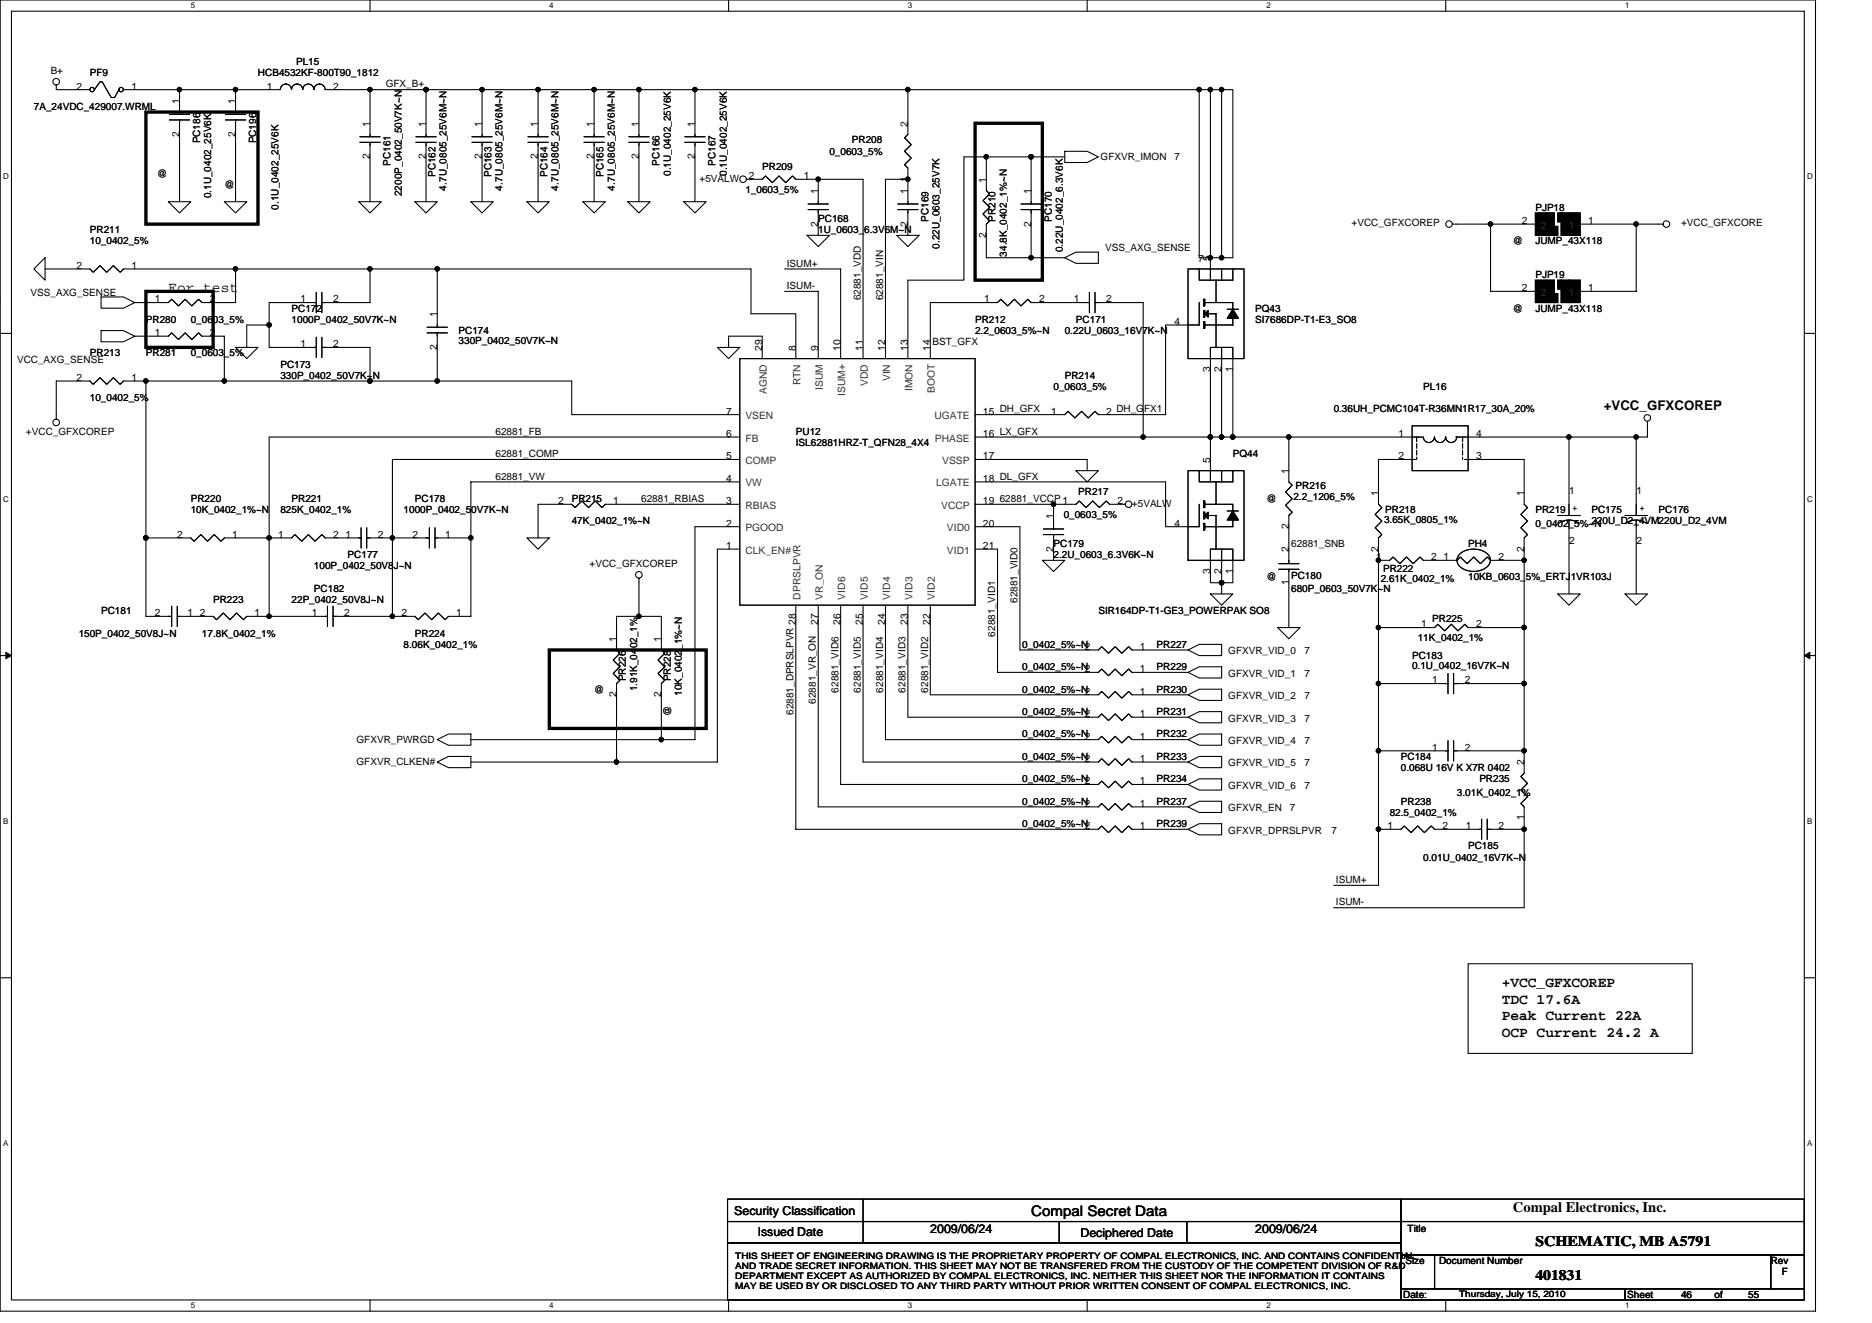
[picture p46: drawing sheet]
<svg xmlns="http://www.w3.org/2000/svg" width="297mm" height="210mm" viewBox="0 0 297 210" stroke-linecap="round" stroke-linejoin="round" font-family="sans-serif">
<defs><g id="words">
<g font-size="2.3">
<text x="26.7" y="46.3">For test</text>
<text x="238.3" y="156.6">+VCC_GFXCOREP</text>
<text x="238.3" y="159.2">TDC 17.6A</text>
<text x="238.3" y="161.9">Peak Current 22A</text>
<text x="238.3" y="164.5">OCP Current 24.2 A</text>
<text x="163.6" y="192.8">Compal Secret Data</text>
<text x="240.1" y="192.3">Compal Electronics, Inc.</text>
<text x="243.6" y="197.7">SCHEMATIC, MB A5791</text>
<text x="243.6" y="203">401831</text>
</g>
<text font-size="2.1" x="254.5" y="65.1">+VCC_GFXCOREP</text>
<g font-size="1.9">
<text x="116.5" y="192.7">Security Classification</text>
<text x="120.2" y="196.1">Issued Date</text>
<text x="147.6" y="195.6">2009/06/24</text>
<text x="171.4" y="196.3">Deciphered Date</text>
<text x="199.2" y="195.6">2009/06/24</text>
</g>
<g font-size="1.6">
<text x="8" y="11.7">B+</text>
<text x="47" y="10.3">PL15</text>
<text x="5.4" y="17.4">7A_24VDC_429007.WRML</text>
<text x="12.1" y="14.2">2</text>
<text x="14.3" y="12.1">PF9</text>
<text x="20.8" y="14.2">1</text>
<text x="28.5" y="16.5" transform="rotate(-90 28.5 16.5)">1</text>
<text x="37.4" y="16.5" transform="rotate(-90 37.4 16.5)">1</text>
<text x="40.9" y="12.1">HCB4532KF-800T90_1812</text>
<text x="42.4" y="14.2">1</text>
<text x="52.8" y="14.2">2</text>
<text x="61.2" y="13.9">GFX_B+</text>
<text x="28.5" y="21.7" transform="rotate(-90 28.5 21.7)">2</text>
<text x="31.7" y="22.8" transform="rotate(-90 31.7 22.8)">PC186</text>
<text x="37.4" y="21.7" transform="rotate(-90 37.4 21.7)">2</text>
<text x="40.6" y="22.8" transform="rotate(-90 40.6 22.8)">PC196</text>
<text x="58.7" y="20.1" transform="rotate(-90 58.7 20.1)">1</text>
<text x="67.6" y="20.1" transform="rotate(-90 67.6 20.1)">1</text>
<text x="76.5" y="20.1" transform="rotate(-90 76.5 20.1)">1</text>
<text x="85.4" y="20.1" transform="rotate(-90 85.4 20.1)">1</text>
<text x="94.3" y="20.1" transform="rotate(-90 94.3 20.1)">1</text>
<text x="101.4" y="20.1" transform="rotate(-90 101.4 20.1)">1</text>
<text x="110.3" y="20.1" transform="rotate(-90 110.3 20.1)">1</text>
<text x="135.2" y="22.8">PR208</text>
<text x="144" y="20.1" transform="rotate(-90 144 20.1)">2</text>
<text x="24.9" y="28.1">@</text>
<text x="35.6" y="29.9">@</text>
<text x="58.7" y="25.3" transform="rotate(-90 58.7 25.3)">2</text>
<text x="62" y="26.3" transform="rotate(-90 62 26.3)">PC161</text>
<text x="67.6" y="25.3" transform="rotate(-90 67.6 25.3)">2</text>
<text x="69.1" y="28.1" transform="rotate(-90 69.1 28.1)">PC162</text>
<text x="76.5" y="25.3" transform="rotate(-90 76.5 25.3)">2</text>
<text x="78" y="28.1" transform="rotate(-90 78 28.1)">PC163</text>
<text x="85.4" y="25.3" transform="rotate(-90 85.4 25.3)">2</text>
<text x="86.9" y="28.1" transform="rotate(-90 86.9 28.1)">PC164</text>
<text x="94.3" y="25.3" transform="rotate(-90 94.3 25.3)">2</text>
<text x="95.8" y="28.1" transform="rotate(-90 95.8 28.1)">PC165</text>
<text x="101.4" y="25.3" transform="rotate(-90 101.4 25.3)">2</text>
<text x="104.6" y="26.3" transform="rotate(-90 104.6 26.3)">PC166</text>
<text x="106.4" y="27.9" transform="rotate(-90 106.4 27.9)">0.1U_0402_25V6K</text>
<text x="110.3" y="25.3" transform="rotate(-90 110.3 25.3)">2</text>
<text x="111" y="28.8">+5VALW</text>
<text x="113.5" y="26.3" transform="rotate(-90 113.5 26.3)">PC167</text>
<text x="115.3" y="27.9" transform="rotate(-90 115.3 27.9)">0.1U_0402_25V6K</text>
<text x="118.8" y="28.4">2</text>
<text x="120.9" y="27">PR209</text>
<text x="127.5" y="28.4">1</text>
<text x="131.6" y="24.5">0_0603_5%</text>
<text x="144" y="28.8" transform="rotate(-90 144 28.8)">1</text>
<text x="156.5" y="29" transform="rotate(-90 156.5 29)">1</text>
<text x="174.6" y="25.4">GFXVR_IMON</text>
<text x="186.4" y="25.4">7</text>
<text x="33.5" y="31.5" transform="rotate(-90 33.5 31.5)">0.1U_0402_25V6K</text>
<text x="44.2" y="33.3" transform="rotate(-90 44.2 33.3)">0.1U_0402_25V6K</text>
<text x="63.8" y="31.1" transform="rotate(-90 63.8 31.1)">2200P_0402_50V7K~N</text>
<text x="70.9" y="30.2" transform="rotate(-90 70.9 30.2)">4.7U_0805_25V6M~N</text>
<text x="79.8" y="30.2" transform="rotate(-90 79.8 30.2)">4.7U_0805_25V6M~N</text>
<text x="88.6" y="30.2" transform="rotate(-90 88.6 30.2)">4.7U_0805_25V6M~N</text>
<text x="97.5" y="30.2" transform="rotate(-90 97.5 30.2)">4.7U_0805_25V6M~N</text>
<text x="118.3" y="30.6">1_0603_5%</text>
<text x="129.8" y="35.9" transform="rotate(-90 129.8 35.9)">2</text>
<text x="129.8" y="30.8" transform="rotate(-90 129.8 30.8)">1</text>
<text x="129.8" y="35.2">PC168</text>
<text x="144" y="35.9" transform="rotate(-90 144 35.9)">2</text>
<text x="144" y="30.8" transform="rotate(-90 144 30.8)">1</text>
<text x="147.3" y="35.2" transform="rotate(-90 147.3 35.2)">PC169</text>
<text x="158" y="35.2" transform="rotate(-90 158 35.2)">PR210</text>
<text x="163.6" y="35.9" transform="rotate(-90 163.6 35.9)">2</text>
<text x="163.6" y="30.8" transform="rotate(-90 163.6 30.8)">1</text>
<text x="166.9" y="35.2" transform="rotate(-90 166.9 35.2)">PC170</text>
<text x="214.5" y="35.9">+VCC_GFXCOREP</text>
<text x="241.5" y="35.5">2</text>
<text x="243.6" y="33.4">PJP18</text>
<text x="252" y="35.5">1</text>
<text x="266.7" y="35.9">+VCC_GFXCORE</text>
<text x="14.3" y="37">PR211</text>
<text x="14.3" y="38.8">10_0402_5%</text>
<text x="129.8" y="37">1U_0603_6.3V6M~N</text>
<text x="149.1" y="39.5" transform="rotate(-90 149.1 39.5)">0.22U_0603_25V7K</text>
<text x="156.5" y="37.7" transform="rotate(-90 156.5 37.7)">2</text>
<text x="159.8" y="40.7" transform="rotate(-90 159.8 40.7)">34.8K_0402_1%~N</text>
<text x="168.7" y="40" transform="rotate(-90 168.7 40)">0.22U_0402_6.3V6K</text>
<text x="175.3" y="39.8">VSS_AXG_SENSE</text>
<text x="190.1" y="41.6">7</text>
<text x="192" y="41.4" transform="rotate(-90 192 41.4)">5</text>
<text x="240.1" y="38.8">@</text>
<text x="243.6" y="38.8">JUMP_43X118</text>
<text x="4.8" y="46.9">VSS_AXG_SENSE</text>
<text x="12.1" y="42.7">2</text>
<text x="20.8" y="42.7">1</text>
<text x="24.6" y="48">1</text>
<text x="33.3" y="48">2</text>
<text x="47.7" y="48">1</text>
<text x="52.8" y="48">2</text>
<text x="124.9" y="45.9">ISUM-</text>
<text x="124.9" y="42.3">ISUM+</text>
<text x="136.6" y="47.6" transform="rotate(-90 136.6 47.6)">62881_VDD</text>
<text x="140.1" y="47.6" transform="rotate(-90 140.1 47.6)">62881_VIN</text>
<text x="156.1" y="48">1</text>
<text x="164.9" y="48">2</text>
<text x="170.4" y="48">1</text>
<text x="175.5" y="48">2</text>
<text x="241.5" y="46.2">2</text>
<text x="243.6" y="44.1">PJP19</text>
<text x="252" y="46.2">1</text>
<text x="-.7" y="48.7">7</text>
<text x="23.2" y="51.2">PR280</text>
<text x="24.6" y="53.3">1</text>
<text x="30.3" y="51.2">0_0603_5%</text>
<text x="33.3" y="53.3">2</text>
<text x="46.3" y="49.4">PC172</text>
<text x="46.3" y="51.2">1000P_0402_50V7K~N</text>
<text x="69.4" y="50.3" transform="rotate(-90 69.4 50.3)">1</text>
<text x="72.8" y="53">PC174</text>
<text x="154.7" y="51.2">PR212</text>
<text x="154.7" y="53">2.2_0603_5%~N</text>
<text x="168.9" y="53">0.22U_0603_16V7K~N</text>
<text x="170.7" y="51.2">PC171</text>
<text x="186.4" y="51.5">4</text>
<text x="199.2" y="49.4">PQ43</text>
<text x="199.2" y="51.2">SI7686DP-T1-E3_SO8</text>
<text x="240.1" y="49.4">@</text>
<text x="243.6" y="49.4">JUMP_43X118</text>
<text x="2.7" y="57.6">VCC_AXG_SENSE</text>
<text x="14.3" y="56.5">PR213</text>
<text x="23.2" y="56.5">PR281</text>
<text x="30.3" y="56.5">0_0603_5%</text>
<text x="44.5" y="58.3">PC173</text>
<text x="47.7" y="55.1">1</text>
<text x="52.8" y="55.1">2</text>
<text x="69.4" y="55.5" transform="rotate(-90 69.4 55.5)">2</text>
<text x="72.8" y="54.6">330P_0402_50V7K~N</text>
<text x="120.9" y="55.6" transform="rotate(-90 120.9 55.6)">29</text>
<text x="126.3" y="55.6" transform="rotate(-90 126.3 55.6)">8</text>
<text x="129.8" y="55.6" transform="rotate(-90 129.8 55.6)">9</text>
<text x="133.4" y="55.6" transform="rotate(-90 133.4 55.6)">10</text>
<text x="136.9" y="55.6" transform="rotate(-90 136.9 55.6)">11</text>
<text x="140.5" y="55.6" transform="rotate(-90 140.5 55.6)">12</text>
<text x="144" y="55.6" transform="rotate(-90 144 55.6)">13</text>
<text x="147.6" y="55.6" transform="rotate(-90 147.6 55.6)">14</text>
<text x="148" y="54.8">BST_GFX</text>
<text x="192" y="59.1" transform="rotate(-90 192 59.1)">3</text>
<text x="193.8" y="59.1" transform="rotate(-90 193.8 59.1)">2</text>
<text x="195.6" y="59.1" transform="rotate(-90 195.6 59.1)">1</text>
<text x="12.1" y="60.4">2</text>
<text x="14.3" y="63.6">10_0402_5%</text>
<text x="20.8" y="60.4">1</text>
<text x="44.5" y="60.1">330P_0402_50V7K~N</text>
<text x="115.2" y="65.8">7</text>
<text x="156" y="65.8">15 DH_GFX</text>
<text x="166.8" y="65.8">1</text>
<text x="167.2" y="61.9">0_0603_5%</text>
<text x="168.9" y="60.1">PR214</text>
<text x="175.5" y="65.8">2 DH_GFX1</text>
<text x="211.6" y="65.4">0.36UH_PCMC104T-R36MN1R17_30A_20%</text>
<text x="225.8" y="61.9">PL16</text>
<text x="4.1" y="69">+VCC_GFXCOREP</text>
<text x="78.6" y="69">62881_FB</text>
<text x="115.2" y="69.3">6</text>
<text x="126.3" y="69">PU12</text>
<text x="126.3" y="70.8">ISL62881HRZ-T_QFN28_4X4</text>
<text x="156" y="69.3">16 LX_GFX</text>
<text x="221.9" y="69.3">1</text>
<text x="234.2" y="69.3">4</text>
<text x="78.6" y="76.1">62881_VW</text>
<text x="78.6" y="72.5">62881_COMP</text>
<text x="115.2" y="76.4">4</text>
<text x="115.2" y="72.9">5</text>
<text x="156" y="76.4">18 DL_GFX</text>
<text x="156" y="72.9">17</text>
<text x="192" y="73.4" transform="rotate(-90 192 73.4)">5</text>
<text x="195.6" y="72.5">PQ44</text>
<text x="204.5" y="75.2" transform="rotate(-90 204.5 75.2)">1</text>
<text x="205.6" y="77.5">PR216</text>
<text x="221.9" y="72.9">2</text>
<text x="234.2" y="72.9">3</text>
<text x="30.3" y="79.7">PR220</text>
<text x="30.3" y="81.4">10K_0402_1%~N</text>
<text x="44.5" y="81.4">825K_0402_1%</text>
<text x="46.3" y="79.7">PR221</text>
<text x="64" y="81.4">1000P_0402_50V7K~N</text>
<text x="65.8" y="79.7">PC178</text>
<text x="88.6" y="80">2</text>
<text x="90.7" y="79.7">PR215</text>
<text x="90.7" y="83.2">47K_0402_1%~N</text>
<text x="97.3" y="80">1</text>
<text x="101.7" y="79.7">62881_RBIAS</text>
<text x="115.2" y="83.5">2</text>
<text x="115.2" y="80">3</text>
<text x="156" y="83.5">20</text>
<text x="156" y="80">19</text>
<text x="158.6" y="79.7">62881_VCCP 1</text>
<text x="167.1" y="82.3" transform="rotate(-90 167.1 82.3)">1</text>
<text x="168.8" y="82.1">0_0603_5%</text>
<text x="171.1" y="78.6">PR217</text>
<text x="177.3" y="80">2</text>
<text x="179.6" y="80.4">+5VALW</text>
<text x="186.4" y="83.5">4</text>
<text x="201" y="79.7">@</text>
<text x="204.5" y="83.9" transform="rotate(-90 204.5 83.9)">2</text>
<text x="205.2" y="79.3">2.2_1206_5%</text>
<text x="218.7" y="78.8" transform="rotate(-90 218.7 78.8)">1</text>
<text x="219.6" y="83">3.65K_0805_1%</text>
<text x="219.8" y="81.4">PR218</text>
<text x="241.8" y="78.8" transform="rotate(-90 241.8 78.8)">1</text>
<text x="243.6" y="81.4">PR219 +</text>
<text x="243.6" y="83.6">0_0402_5%~N</text>
<text x="249" y="78.4">1</text>
<text x="252.5" y="81.4">PC175</text>
<text x="252.5" y="83.2">220U_D2_4VM220U_D2_4VM</text>
<text x="259.6" y="78.4">1</text>
<text x="260.2" y="81.1">+</text>
<text x="263.2" y="81.4">PC176</text>
<text x="28.1" y="85.3">2</text>
<text x="36.8" y="85.3">1</text>
<text x="44.1" y="85.3">1</text>
<text x="52.8" y="85.3">2</text>
<text x="54.8" y="85.3">1</text>
<text x="55.2" y="88.5">PC177</text>
<text x="60" y="85.3">2</text>
<text x="65.5" y="85.3">2</text>
<text x="70.6" y="85.3">1</text>
<text x="93.6" y="90">+VCC_GFXCOREP</text>
<text x="115.2" y="87.1">1</text>
<text x="156" y="87.1">21</text>
<text x="167.1" y="87.5" transform="rotate(-90 167.1 87.5)">2</text>
<text x="167.2" y="86.8">PC179</text>
<text x="167.2" y="88.5">2.2U_0603_6.3V6K~N</text>
<text x="204.5" y="87.7" transform="rotate(-90 204.5 87.7)">2</text>
<text x="204.9" y="86.8">62881_SNB</text>
<text x="218.4" y="88.9">1</text>
<text x="218.7" y="87.5" transform="rotate(-90 218.7 87.5)">2</text>
<text x="227.1" y="88.9">2</text>
<text x="229" y="88.9">1</text>
<text x="233" y="86.8">PH4</text>
<text x="237.8" y="88.9">2</text>
<text x="241.8" y="87.5" transform="rotate(-90 241.8 87.5)">2</text>
<text x="249" y="86.3">2</text>
<text x="259.6" y="86.3">2</text>
<text x="33.8" y="95.7">PR223</text>
<text x="46.3" y="95.7">22P_0402_50V8J~N</text>
<text x="49.8" y="90.3">100P_0402_50V8J~N</text>
<text x="49.8" y="93.9">PC182</text>
<text x="161.5" y="95.7" transform="rotate(-90 161.5 95.7)">62881_VID0</text>
<text x="192" y="91.1" transform="rotate(-90 192 91.1)">3</text>
<text x="193.8" y="91.1" transform="rotate(-90 193.8 91.1)">2</text>
<text x="195.6" y="91.1" transform="rotate(-90 195.6 91.1)">1</text>
<text x="201" y="92.1">@</text>
<text x="204.5" y="92.8" transform="rotate(-90 204.5 92.8)">1</text>
<text x="204.9" y="91.9">PC180</text>
<text x="204.9" y="93.9">680P_0603_50V7K~N</text>
<text x="219.1" y="92.3">2.61K_0402_1%</text>
<text x="219.5" y="90.7">PR222</text>
<text x="233" y="92.1">10KB_0603_5%_ERTJ1VR103J</text>
<text x="12.5" y="101">150P_0402_50V8J~N</text>
<text x="16" y="97.4">PC181</text>
<text x="24.6" y="97.8">2</text>
<text x="29.7" y="97.8">1</text>
<text x="31.7" y="97.8">2</text>
<text x="32" y="101">17.8K_0402_1%</text>
<text x="40.4" y="97.8">1</text>
<text x="49.5" y="97.8">1</text>
<text x="54.6" y="97.8">2</text>
<text x="63.7" y="97.8">2</text>
<text x="65.8" y="101">PR224</text>
<text x="72.4" y="97.8">1</text>
<text x="97.8" y="101.9" transform="rotate(-90 97.8 101.9)">1</text>
<text x="104.9" y="101.9" transform="rotate(-90 104.9 101.9)">1</text>
<text x="129.8" y="99.1" transform="rotate(-90 129.8 99.1)">27</text>
<text x="133.4" y="99.1" transform="rotate(-90 133.4 99.1)">26</text>
<text x="136.9" y="99.1" transform="rotate(-90 136.9 99.1)">25</text>
<text x="140.5" y="99.1" transform="rotate(-90 140.5 99.1)">24</text>
<text x="144" y="99.1" transform="rotate(-90 144 99.1)">23</text>
<text x="147.6" y="99.1" transform="rotate(-90 147.6 99.1)">22</text>
<text x="157.9" y="101" transform="rotate(-90 157.9 101)">62881_VID1</text>
<text x="174.3" y="97.4">SIR164DP-T1-GE3_POWERPAK SO8</text>
<text x="225" y="101.7">11K_0402_1%</text>
<text x="225.5" y="99.5">1</text>
<text x="227.3" y="98.7">PR225</text>
<text x="234.2" y="99.5">2</text>
<text x="64" y="102.8">8.06K_0402_1%</text>
<text x="162.2" y="106.3">0_0402_5%~N2</text>
<text x="162.2" y="102.8">0_0402_5%~N2</text>
<text x="180.9" y="106.7">1</text>
<text x="180.9" y="103.1">1</text>
<text x="183.5" y="106.3">PR229</text>
<text x="183.5" y="102.8">PR227</text>
<text x="194.9" y="103.8">GFXVR_VID_0</text>
<text x="194.9" y="107.4">GFXVR_VID_1</text>
<text x="207" y="103.8">7</text>
<text x="207" y="107.4">7</text>
<text x="224.1" y="104.5">PC183</text>
<text x="224.1" y="106.2">0.1U_0402_16V7K~N</text>
<text x="94.3" y="109.9">@</text>
<text x="97.8" y="110.6" transform="rotate(-90 97.8 110.6)">2</text>
<text x="99.3" y="108.1" transform="rotate(-90 99.3 108.1)">PR226</text>
<text x="101.1" y="109.7" transform="rotate(-90 101.1 109.7)">1.91K_0402_1%</text>
<text x="104.9" y="110.6" transform="rotate(-90 104.9 110.6)">2</text>
<text x="106.4" y="113.6" transform="rotate(-90 106.4 113.6)">@</text>
<text x="106.4" y="108.1" transform="rotate(-90 106.4 108.1)">PR228</text>
<text x="108.2" y="110.4" transform="rotate(-90 108.2 110.4)">10K_0402_1%~N</text>
<text x="125.9" y="113.4" transform="rotate(-90 125.9 113.4)">62881_DPRSLPVR 28</text>
<text x="129.5" y="111.7" transform="rotate(-90 129.5 111.7)">62881_VR_ON</text>
<text x="133" y="109.9" transform="rotate(-90 133 109.9)">62881_VID6</text>
<text x="136.6" y="109.9" transform="rotate(-90 136.6 109.9)">62881_VID5</text>
<text x="140.1" y="109.9" transform="rotate(-90 140.1 109.9)">62881_VID4</text>
<text x="143.7" y="109.9" transform="rotate(-90 143.7 109.9)">62881_VID3</text>
<text x="147.3" y="109.9" transform="rotate(-90 147.3 109.9)">62881_VID2</text>
<text x="162.2" y="109.9">0_0402_5%~N2</text>
<text x="162.2" y="113.4">0_0402_5%~N2</text>
<text x="180.9" y="110.2">1</text>
<text x="180.9" y="113.8">1</text>
<text x="183.5" y="109.9">PR230</text>
<text x="183.5" y="113.4">PR231</text>
<text x="194.9" y="110.9">GFXVR_VID_2</text>
<text x="207" y="110.9">7</text>
<text x="227.3" y="108.4">1</text>
<text x="232.4" y="108.4">2</text>
<text x="56.6" y="117.9">GFXVR_PWRGD</text>
<text x="162.2" y="117">0_0402_5%~N2</text>
<text x="180.9" y="117.3">1</text>
<text x="183.5" y="117">PR232</text>
<text x="194.9" y="114.5">GFXVR_VID_3</text>
<text x="194.9" y="118">GFXVR_VID_4</text>
<text x="207" y="114.5">7</text>
<text x="207" y="118">7</text>
<text x="227.3" y="119.1">1</text>
<text x="232.4" y="119.1">2</text>
<text x="56.6" y="121.4">GFXVR_CLKEN#</text>
<text x="162.2" y="124.1">0_0402_5%~N2</text>
<text x="162.2" y="120.5">0_0402_5%~N2</text>
<text x="180.9" y="124.4">1</text>
<text x="180.9" y="120.9">1</text>
<text x="183.5" y="124.1">PR234</text>
<text x="183.5" y="120.5">PR233</text>
<text x="194.9" y="121.6">GFXVR_VID_5</text>
<text x="194.9" y="125.2">GFXVR_VID_6</text>
<text x="207" y="121.6">7</text>
<text x="207" y="125.2">7</text>
<text x="222.3" y="120.5">PC184</text>
<text x="222.3" y="122.3">0.068U 16V K X7R 0402</text>
<text x="234.7" y="124.1">PR235</text>
<text x="241.8" y="121.4" transform="rotate(-90 241.8 121.4)">2</text>
<text x="162.2" y="127.7">0_0402_5%~N2</text>
<text x="162.2" y="131.2">0_0402_5%~N2</text>
<text x="180.9" y="128">1</text>
<text x="180.9" y="131.6">1</text>
<text x="183.5" y="127.7">PR237</text>
<text x="183.5" y="131.2">PR239</text>
<text x="194.9" y="128.7">GFXVR_EN</text>
<text x="204.7" y="128.7">7</text>
<text x="220.2" y="131.6">1</text>
<text x="220.5" y="129.4">82.5_0402_1%</text>
<text x="222.3" y="127.7">PR238</text>
<text x="228.9" y="131.6">2</text>
<text x="231.2" y="126.2">3.01K_0402_1%</text>
<text x="232.6" y="131.6">1</text>
<text x="237.8" y="131.6">2</text>
<text x="241.8" y="130.2" transform="rotate(-90 241.8 130.2)">1</text>
<text x="194.9" y="132.3">GFXVR_DPRSLPVR</text>
<text x="211.3" y="132.3">7</text>
<text x="225.8" y="136.5">0.01U_0402_16V7K~N</text>
<text x="233" y="134.8">PC185</text>
<text x="212" y="140.1">ISUM+</text>
<text x="212" y="143.7">ISUM-</text>
<text x="223.3" y="195.4">Title</text>
<text x="223" y="200.6">Size</text>
<text x="228.3" y="200.6">Document Number</text>
<text x="281" y="200.6">Rev</text>
<text x="282.7" y="202.3">F</text>
<text x="222.6" y="205.9">Date:</text>
<text x="258.2" y="205.9">Sheet</text>
<text x="266.7" y="205.9">46</text>
<text x="272.1" y="205.9">of</text>
<text x="277.4" y="205.9">55</text>
</g>
<g font-size="1.6" fill="#333">
<text x="244.5" y="36.3">2</text>
<text x="249" y="36.3">1</text>
<text x="244.5" y="46.9">2</text>
<text x="249" y="46.9">1</text>
<text x="121.7" y="62.5" transform="rotate(-90 121.7 62.5)">AGND</text>
<text x="127" y="61.2" transform="rotate(-90 127 61.2)">RTN</text>
<text x="130.6" y="61.8" transform="rotate(-90 130.6 61.8)">ISUM</text>
<text x="134.1" y="62.8" transform="rotate(-90 134.1 62.8)">ISUM+</text>
<text x="137.7" y="61.2" transform="rotate(-90 137.7 61.2)">VDD</text>
<text x="141.2" y="60.5" transform="rotate(-90 141.2 60.5)">VIN</text>
<text x="144.8" y="62" transform="rotate(-90 144.8 62)">IMON</text>
<text x="148.4" y="62.4" transform="rotate(-90 148.4 62.4)">BOOT</text>
<text x="118.3" y="70.1">FB</text>
<text x="118.3" y="66.5">VSEN</text>
<text x="148.3" y="66.5">UGATE</text>
<text x="148.4" y="70.1">PHASE</text>
<text x="118.3" y="77.2">VW</text>
<text x="118.3" y="73.6">COMP</text>
<text x="148.5" y="77.2">LGATE</text>
<text x="149.5" y="73.6">VSSP</text>
<text x="118.3" y="80.7">RBIAS</text>
<text x="149.3" y="80.7">VCCP</text>
<text x="118.3" y="87.8">CLK_EN#</text>
<text x="118.3" y="84.3">PGOOD</text>
<text x="150.3" y="87.8">VID1</text>
<text x="150.3" y="84.3">VID0</text>
<text x="127" y="95.1" transform="rotate(-90 127 95.1)">DPRSLPVR</text>
<text x="130.6" y="95.1" transform="rotate(-90 130.6 95.1)">VR_ON</text>
<text x="134.1" y="95.1" transform="rotate(-90 134.1 95.1)">VID6</text>
<text x="137.7" y="95.1" transform="rotate(-90 137.7 95.1)">VID5</text>
<text x="141.2" y="95.1" transform="rotate(-90 141.2 95.1)">VID4</text>
<text x="144.8" y="95.1" transform="rotate(-90 144.8 95.1)">VID3</text>
<text x="148.4" y="95.1" transform="rotate(-90 148.4 95.1)">VID2</text>
</g>
<g font-size="1.4">
<text x="116.7" y="199.7">THIS SHEET OF ENGINEERING DRAWING IS THE PROPRIETARY PROPERTY OF COMPAL ELECTRONICS, INC. AND CONTAINS CONFIDENTIAL</text>
<text x="116.7" y="201.3">AND TRADE SECRET INFORMATION. THIS SHEET MAY NOT BE TRANSFERED FROM THE CUSTODY OF THE COMPETENT DIVISION OF R&amp;D</text>
<text x="116.7" y="202.9">DEPARTMENT EXCEPT AS AUTHORIZED BY COMPAL ELECTRONICS, INC. NEITHER THIS SHEET NOR THE INFORMATION IT CONTAINS</text>
<text x="116.7" y="204.6">MAY BE USED BY OR DISCLOSED TO ANY THIRD PARTY WITHOUT PRIOR WRITTEN CONSENT OF COMPAL ELECTRONICS, INC.</text>
<text x="231.5" y="205.7">Thursday, July 15, 2010</text>
</g>
<g font-size="1.3">
<text x="30.3" y="1.3">5</text>
<text x="87.2" y="1.3">4</text>
<text x="144.1" y="1.3">3</text>
<text x="201" y="1.3">2</text>
<text x="257.8" y="1.3">1</text>
<text x=".5" y="28.5">D</text>
<text x="286.7" y="28.5">D</text>
<text x=".5" y="79.6">C</text>
<text x="286.7" y="79.6">C</text>
<text x=".5" y="130.7">B</text>
<text x="286.7" y="130.7">B</text>
<text x=".5" y="181.8">A</text>
<text x="286.7" y="181.8">A</text>
<text x="30.3" y="207.6">5</text>
<text x="87.2" y="207.6">4</text>
<text x="144.1" y="207.6">3</text>
<text x="201" y="207.6">2</text>
<text x="257.8" y="207.6">1</text>
</g>
</g></defs>
<path d="M0 0h288.1v208h-288.1zM1.8 1.8h284.5v204.4h-284.5z" fill="none" stroke="#000" stroke-width=".17"/>
<g fill="#fff">
<path d="M30.3 .2h.7v1.4h-.7z"/>
<path d="M30.3 206.4h.7v1.5h-.7z"/>
</g>
<path d="M58.7 0v1.8M58.7 206.2v1.8" fill="none" stroke="#000" stroke-width=".17"/>
<g fill="#fff">
<path d="M87.2 .2h.7v1.4h-.7z"/>
<path d="M87.2 206.4h.7v1.5h-.7z"/>
</g>
<path d="M115.6 0v1.8M115.6 206.2v1.8" fill="none" stroke="#000" stroke-width=".17"/>
<g fill="#fff">
<path d="M144.1 .2h.7v1.4h-.7z"/>
<path d="M144.1 206.4h.7v1.5h-.7z"/>
</g>
<path d="M172.5 0v1.8M172.5 206.2v1.8" fill="none" stroke="#000" stroke-width=".17"/>
<g fill="#fff">
<path d="M201 .2h.7v1.4h-.7z"/>
<path d="M201 206.4h.7v1.5h-.7z"/>
</g>
<path d="M229.4 0v1.8M229.4 206.2v1.8" fill="none" stroke="#000" stroke-width=".17"/>
<g fill="#fff">
<path d="M257.8 .2h.7v1.4h-.7z"/>
<path d="M257.8 206.4h.7v1.5h-.7z"/>
<path d="M.5 27.3h.9v1.4h-.9z"/>
<path d="M286.7 27.3h1v1.4h-1z"/>
<path d="M.5 78.4h.9v1.5h-.9z"/>
<path d="M286.7 78.4h1v1.5h-1z"/>
</g>
<path d="M0 52.9h1.8M286.3 52.9h1.8" fill="none" stroke="#000" stroke-width=".17"/>
<g fill="#fff">
<path d="M.5 129.6h.8v1.4h-.8z"/>
<path d="M286.7 129.6h.9v1.4h-.9z"/>
</g>
<path d="M0 104h1.8M286.3 104h1.8" fill="none" stroke="#000" stroke-width=".17"/>
<path d="M.9 103.5l.9 .5-.9 .5zM286.3 104l.9-.5v1z" fill="#000" stroke="#000" stroke-width=".16"/>
<g fill="#fff">
<path d="M.5 180.7h.8v1.4h-.8z"/>
<path d="M286.7 180.7h.9v1.4h-.9z"/>
</g>
<g fill="none" stroke="#000" stroke-width=".17">
<path d="M8.9 13.5v.7h5.4M15 14.2l.9-1.2h.3l1.4 2.5h.6l.7-1.3M19.6 14.2h8.9M26.9 19h3.2M26.9 18.1h3.2M28.5 18.1v-3.9h8.9v3.9M28.5 19v13M35.8 19h3.2M35.8 18.1h3.2M37.4 19v13M37.4 14.2h7.1M44.5 14.2a.88 .88 0 0 1 .9-.9 .88 .88 0 0 1 .8 .9 .89 .89 0 0 1 .9-.9 .89 .89 0 0 1 .9 .9 .89 .89 0 0 1 .9-.9 .89 .89 0 0 1 .9 .9"/>
<path d="M49.8 14.2a.88 .88 0 0 1 .9-.9 .88 .88 0 0 1 .9 .9M51.6 14.2h58.7M58.7 14.2v7.5M67.6 14.2v7.5M76.5 14.2v7.5M85.4 14.2v7.5M94.3 14.2v7.5M101.4 14.2v7.5M110.3 14.2h33.8v7.1l-.6 .6 1.1 1-1.1 1.1 1.1 1.1-1.1 1 .6 .6v5.7M110.3 14.2v7.5M144.1 14.2h51.5v26.7h-5.3v-26.7M192.1 14.2v30.3"/>
<path d="M193.8 14.2v26.7M26.7 32h3.6l-1.8 1.8zM35.6 32h3.6l-1.8 1.8zM56.9 32h3.6l-1.8 1.8zM57.1 22.6h3.2M57.1 21.7h3.2M58.7 22.6v9.4M65.8 32h3.6l-1.8 1.8zM66 22.6h3.2M66 21.7h3.2M67.6 22.6v9.4M74.7 32h3.6l-1.8 1.8z"/>
<path d="M74.9 22.6h3.2M74.9 21.7h3.2M76.5 22.6v9.4M83.6 32h3.6l-1.8 1.8zM83.8 22.6h3.2M83.8 21.7h3.2M85.4 22.6v9.4M92.5 32h3.6l-1.8 1.8zM92.7 22.6h3.2M92.7 21.7h3.2M94.3 22.6v9.4M99.6 32h3.6l-1.8 1.8z"/>
<path d="M99.8 22.6h3.2M99.8 21.7h3.2M101.4 22.6v9.4M108.5 32h3.6l-1.8 1.8zM108.7 22.6h3.2M108.7 21.7h3.2M110.3 22.6v9.4M118.4 28.4h2.5l.6-.5 1.1 1.1 1-1.1 1.1 1.1 1-1.1 .6 .5h10.6v28.5M128.1 37.3h3.5l-1.8 1.8zM128.2 33.3h3.2M128.2 32.4h3.2M129.8 33.3v4"/>
<path d="M129.8 28.4v4M142.3 37.3h3.5l-1.7 1.8zM142.4 33.3h3.3M142.4 32.4h3.3M144.1 28.4h-3.6v28.5M144.1 33.3v4M156.5 24.9v5.3l.5 .6-1 1 1 1.1-1 1.1 1 1-.5 .6v5.3h12.4M162 33.3h3.2M162 32.4h3.2M163.6 33.3v7.6M163.6 24.9v7.5M168.9 24.9h-16v19.5h-8.8v12.5"/>
<path d="M168.9 24h3.6l1.8 .9-1.8 .9h-3.6zM230.5 35.6h13.1M236.5 35.6v10.6h7.1M250.7 35.6h13.2M259.6 35.6v10.6h-8.9M7.2 40.9v3.5l-1.8-1.7zM16 52.5h3.6l1.8 .8-1.8 .9h-3.6zM16 47.1h3.6l1.8 .9-1.8 .9h-3.6zM21.4 53.3h5.3l.5-.5 1.1 1.1 1.1-1.1 1 1.1 1.1-1.1 .5 .5h3.6v7.2M37.4 42.7v5.3h-5.4l-.5-.5-1.1 1-1-1-1.1 1-1.1-1-.5 .5h-5.3M37.4 55.1h3.5l-1.7 1.8zM42.7 51.6h-3.5v3.5"/>
<path d="M50.2 48h-7.5v7.1h7.5M50.2 46.4v3.2M50.2 53.5v3.2M51.1 55.1h7.6v5.4M51.1 46.4v3.2M51.1 53.5v3.2M58.7 42.7v5.3h-7.6M58.7 42.7h10.7v9.2M58.7 42.7h-39.1l-.5 .5-1.1-1.1-1.1 1.1-1-1.1-1.1 1.1-.5-.5h-7.1M67.8 52.8h3.2M67.8 51.9h3.2M69.4 42.7h49.8v7.1h7.1v7.1"/>
<path d="M69.4 52.8v7.7M113.8 55.1h3.6l-1.8 1.8zM115.6 55.1v-1.8h5.3v3.6M117.4 56.9h37.3v39.1h-37.3zM124.5 46.2h5.3v10.7M124.5 42.7h8.9v14.2M168.9 40.9l1.8-.9h3.6v1.8h-3.6zM172.9 48h-9.3l-.5-.5-1.1 1-1.1-1-1 1-1.1-1-.5 .5h-10.7v8.9M172.9 46.4v3.2M173.8 48h7.6v21.3M173.8 46.4v3.2M188.5 42.7h8.9v14.2h-8.9z"/>
<path d="M190.3 42.7v1.8h5.3v-1.8M190.3 48v3.6h-5.3v14.2h-10.7l-.5-.5-1.1 1-1.1-1-1 1-1.1-1-.6 .5h-14.2M191 51h.2v1.1h-.2zM191 49.3h.2v1h-.2zM191 47.5h.2v1h-.2zM191.2 48h4.4v1.1M191.7 49.8h1.3v5.3M193 44.5v3.5M193.8 55.1h1.8v14.2M193.8 55.1h-1.7v21.4M193.8 42.7v1.8M193.8 55.1v14.2"/>
<path d="M194.7 49.1h1.8M195.6 50.5v1.1h-4.4M23.2 60.5v37.3h4M117.4 65.8h-26.7v-5.3h-71.1l-.5 .5-1.1-1.1-1.1 1.1-1-1.1-1.1 1.1-.5-.5h-5.4v6M117.4 76.5h-42.7v21.3h-3.5l-.6 .5-1-1-1.1 1-1.1-1-1 1-.6-.5h-13M117.4 72.9h-55.1v24.9M117.4 69.3h-74.7v28.5M154.7 76.5h30.3v7.1h5.3v-3.6M154.7 72.9h17.8v1.8M154.7 69.3h40.9M170.7 74.7h3.6l-1.8 1.8zM188.5 74.7h8.9v14.2h-8.9z"/>
<path d="M190.3 74.7v1.8h5.3v-1.8M191 79.5h.2v1h-.2zM193 76.5v3.5M193.8 74.7v1.8M195.6 69.3h8.9v7.2l.5 .5-1 1.1 1 1-1 1.1 1 1.1-.5 .5v7.6M224.1 67.6h8.9v7.1h-8.9zM224.1 72.9h-5.4v7.1l.6 .5-1.1 1.1 1.1 1.1-1.1 1 1.1 1.1-.6 .5v3.6M224.2 72.9h.4M224.8 69.3v.8M224.8 70.4v.7M224.8 71.5v.7M224.8 72.5v.4"/>
<path d="M225.7 69.3h-21.2M225.8 69.3a.89 .89 0 0 0 .9 .9 .89 .89 0 0 0 .9-.9 .88 .88 0 0 0 .9 .9 .88 .88 0 0 0 .9-.9M229.4 69.3a.88 .88 0 0 0 .9 .9 .88 .88 0 0 0 .9-.9M232.1 69.3v.8M232.1 70.4v.7M232.1 71.5v.7M232.1 72.5v.4M232.4 72.9h.4M233 72.9h8.8v7.1l.6 .5-1.1 1.1 1.1 1.1-1.1 1 1.1 1.1-.6 .5v37.4l-.5 .5 1.1 1.1-1.1 1 1.1 1.1-1.1 1.1 .5 .5v16h-30.2M249 69.3v12.5M259.6 69.3v12.5M261.4 66.8v2.5h-30.4"/>
<path d="M23.2 85.3h7.1l.5 .6 1.1-1.1 1 1.1 1.1-1.1 1.1 1.1 .5-.6h10.7l.5-.5 1.1 1.1 1-1.1 1.1 1.1 1.1-1.1 .5 .5h5.7M27.2 96.2v3.2M28.1 97.8h5.7l.6 .5 1-1 1.1 1 1-1 1.1 1 .6-.5h12.8M28.1 96.2v3.2M52 96.2v3.2M52.8 96.2v3.2M57.3 83.7v3.3M58.2 85.3h9.9M58.2 83.7v3.3M68.1 83.7v3.3M69 85.3h5.7M69 83.7v3.3"/>
<path d="M83.6 85.3h3.6l-1.8 1.8zM101.4 91.7v6.1M117.4 80h-21.3l-.6 .5-1.1-1-1 1-1.1-1-1.1 1-.5-.5h-5.3v5.3M117.4 83.6h-7.1v33.7h-35.6M117.4 87.1h-3.6v33.8h-39.1M126.3 96v35.6h48l.5-.6 1.1 1.1 1.1-1.1 1 1.1 1.1-1.1 .5 .6h8.9M129.8 96v32h44.5l.5-.5 1.1 1 1.1-1 1 1 1.1-1 .5 .5h8.9M133.4 96v28.5h40.9l.5-.6 1.1 1.1 1.1-1.1 1 1.1 1.1-1.1 .5 .6h8.9M136.9 96v24.9h37.4l.5-.5 1.1 1 1.1-1 1 1 1.1-1 .5 .5h8.9M140.5 96v21.3h33.8l.5-.5 1.1 1.1 1.1-1.1 1 1.1 1.1-1.1 .5 .5h8.9M144.1 96v17.8h30.2l.5-.5 1.1 1 1.1-1 1 1 1.1-1 .5 .5h8.9M147.6 96v14.2h26.7l.5-.5 1.1 1.1 1.1-1.1 1 1.1 1.1-1.1 .5 .5h8.9"/>
<path d="M154.7 87.1h3.6v19.6h16l.5-.5 1.1 1 1.1-1 1 1 1.1-1 .5 .5h8.9M154.7 83.6h7.1v19.5h12.5l.5-.5 1.1 1.1 1.1-1.1 1 1.1 1.1-1.1 .5 .5h8.9M165.4 88.9h3.5l-1.7 1.8zM165.6 84.8h3.2M165.6 83.9h3.2M167.2 80v3.9M167.2 84.8v4.1M178.6 80h-2.5l-.6-.5-1 1-1.1-1-1.1 1-1-1-.6 .5h-16M191 83h.2v1.1h-.2zM191 81.3h.2v1h-.2zM191.2 80h4.4v1.1M191.7 81.8h1.3v5.3"/>
<path d="M192.1 87.1h3.5v5.4h-3.5zM192.1 94.2h3.5l-1.8 1.8zM193.8 87.1v7.1M194.7 81.1h1.8M195.6 82.5v1.1h-4.4M202.7 99.6h3.6l-1.8 1.7zM202.9 89.4h3.2M202.9 90.3h3.2M204.5 90.3v9.3M218.7 99.6v19.5M218.7 88.9h1.8l.5-.5 1.1 1 1.1-1 1 1 1.1-1 .5 .5h5.4l.5-.5 1.1 1 1-1 1.1 1 1.1-1 .5 .5h5.3M218.7 88.9v10.7h8.9l.6-.6 1 1.1 1.1-1.1 1 1.1 1.1-1.1 .6 .6h8.8"/>
<path d="M231.5 88a3.5 3.5 0 0 1 4.6 0 1.34 1.34 0 0 1-.4 2.1 3.2 3.2 0 0 1-4.4-.8l-.1-.4 .1-.5zM247.2 94.2h3.5l-1.7 1.8zM247.2 81.8h3.5M247.2 83.1a2.86 2.86 0 0 1 3.5 0M249 82.5v11.7M257.8 81.8h3.6M257.8 94.2h3.6l-1.8 1.8zM257.9 83.1a2.86 2.86 0 0 1 3.4 0M259.6 82.5v11.7M69.4 117.3l1.8-.8h3.5v1.7h-3.5zM104.9 117.3v-8.8l.6-.6-1.1-1.1 1.1-1-1.1-1.1 1.1-1-.6-.6v-5.3h-7.1v5.3l.6 .6-1.1 1 1.1 1.1-1.1 1 1.1 1.1-.6 .6v12.4M188.5 103.1l1.8-.9h3.5v1.8h-3.5z"/>
<path d="M188.5 106.7l1.8-.9h3.5v1.8h-3.5zM188.5 110.2l1.8-.9h3.5v1.8h-3.5zM188.5 113.8l1.8-.9h3.5v1.8h-3.5zM188.5 117.3l1.8-.8h3.5v1.7h-3.5zM218.7 119.1v12.5h3.6l.5-.6 1.1 1.1 1.1-1.1 1 1.1 1.1-1.1 .5 .6h7.5M218.7 119.1h11.1M218.7 108.5h11.1M229.8 106.8v3.3M229.8 117.5v3.2M230.6 108.5h11.2M230.6 106.8v3.3M230.6 117.5v3.2"/>
<path d="M241.8 119.1h-11.2M69.4 120.9l1.8-.9h3.5v1.8h-3.5zM188.5 120.9l1.8-.9h3.5v1.8h-3.5zM188.5 124.5l1.8-.9h3.5v1.7h-3.5zM188.5 128l1.8-.9h3.5v1.8h-3.5zM188.5 131.6l1.8-.9h3.5v1.8h-3.5zM218.7 131.6v8.9h-7.1M235.1 130v3.2M236 131.6h5.8M236 130v3.2M0 155.1h1.8M233 152.9h35.5v14.2h-35.5z"/>
<path d="M286.3 155.1h1.8M115.4 190.2h106.9v3.6h-106.9zM115.4 193.8h106.9v3.4h-106.9zM115.4 197.2h106.9v9h-106.9zM136.9 190.2v7M168.1 193.8v3.4M188.3 193.8v3.4M222.3 190.2h64v3.6h-64zM222.3 193.8h64v5.3h-64zM222.3 199.1h5.3v5.4h-5.3zM227.6 199.1h53.4v5.4h-53.4zM281 199.1h5.3v5.4h-5.3z"/>
<path d="M222.3 204.5h35.5v1.7h-35.5zM257.8 204.5h28.5v1.7h-28.5z"/>
<circle cx="8.9" cy="13" r=".52"/>
<circle cx="14.6" cy="14.2" r=".35"/>
<circle cx="19.2" cy="14.2" r=".35"/>
<circle cx="117.9" cy="28.4" r=".52"/>
<circle cx="229.9" cy="35.5" r=".52"/>
<circle cx="264.4" cy="35.5" r=".52"/>
<circle cx="8.9" cy="67" r=".52"/>
<circle cx="179.1" cy="80" r=".52"/>
<circle cx="261.4" cy="66.3" r=".52"/>
<circle cx="101.4" cy="91.2" r=".52"/>
</g>
<g fill="#000" stroke="#000" stroke-width=".17">
<path d="M191.2 49.8l.5-.5v1zM195.6 49.1l.9 1.4h-1.8zM191.2 81.8l.5-.5v1zM195.6 81.1l.9 1.4h-1.8z"/>
<path d="M243.6 33.8h1.8v3.5h-1.8z" fill-rule="evenodd"/>
<path d="M243.6 33.8h1.8v3.5h-1.8z" fill-rule="evenodd"/>
<path d="M245.4 33.8h1.3v3.5h-1.3z" fill-rule="evenodd"/>
<path d="M245.4 33.8h1.3v3.5h-1.3z" fill-rule="evenodd"/>
<path d="M246.7 35.9h.5v1.4h-.5z" fill-rule="evenodd"/>
<path d="M246.7 35.9h.5v1.4h-.5z" fill-rule="evenodd"/>
<path d="M247.2 33.8h.5v1.4h-.5z" fill-rule="evenodd"/>
<path d="M247.2 33.8h.5v1.4h-.5z" fill-rule="evenodd"/>
<path d="M247.7 33.8h1.3v3.5h-1.3z" fill-rule="evenodd"/>
<path d="M247.7 33.8h1.3v3.5h-1.3z" fill-rule="evenodd"/>
<path d="M249 33.8h1.7v3.5h-1.7z" fill-rule="evenodd"/>
<path d="M249 33.8h1.7v3.5h-1.7z" fill-rule="evenodd"/>
<path d="M243.6 44.4h1.8v3.6h-1.8z" fill-rule="evenodd"/>
<path d="M243.6 44.4h1.8v3.6h-1.8z" fill-rule="evenodd"/>
<path d="M245.4 44.4h1.3v3.6h-1.3z" fill-rule="evenodd"/>
<path d="M245.4 44.4h1.3v3.6h-1.3z" fill-rule="evenodd"/>
<path d="M246.7 46.6h.5v1.4h-.5z" fill-rule="evenodd"/>
<path d="M246.7 46.6h.5v1.4h-.5z" fill-rule="evenodd"/>
<path d="M247.2 44.5h.5v1.4h-.5z" fill-rule="evenodd"/>
<path d="M247.2 44.5h.5v1.4h-.5z" fill-rule="evenodd"/>
<path d="M247.7 44.4h1.3v3.6h-1.3z" fill-rule="evenodd"/>
<path d="M247.7 44.4h1.3v3.6h-1.3z" fill-rule="evenodd"/>
<path d="M249 44.4h1.7v3.6h-1.7z" fill-rule="evenodd"/>
<path d="M249 44.4h1.7v3.6h-1.7z" fill-rule="evenodd"/>
<circle cx="28.5" cy="14.2" r=".35"/>
<circle cx="37.4" cy="14.2" r=".35"/>
<circle cx="58.7" cy="14.2" r=".35"/>
<circle cx="67.6" cy="14.2" r=".35"/>
<circle cx="76.5" cy="14.2" r=".35"/>
<circle cx="85.4" cy="14.2" r=".35"/>
<circle cx="94.3" cy="14.2" r=".35"/>
<circle cx="101.4" cy="14.2" r=".35"/>
<circle cx="110.3" cy="14.2" r=".35"/>
<circle cx="144" cy="14.2" r=".35"/>
<circle cx="190.3" cy="14.2" r=".35"/>
<circle cx="192.1" cy="14.2" r=".35"/>
<circle cx="193.8" cy="14.2" r=".35"/>
<circle cx="129.8" cy="28.4" r=".35"/>
<circle cx="144" cy="28.4" r=".35"/>
<circle cx="156.5" cy="24.9" r=".35"/>
<circle cx="163.6" cy="24.9" r=".35"/>
<circle cx="236.5" cy="35.5" r=".35"/>
<circle cx="259.6" cy="35.5" r=".35"/>
<circle cx="37.4" cy="42.7" r=".35"/>
<circle cx="42.7" cy="51.5" r=".35"/>
<circle cx="58.7" cy="42.7" r=".35"/>
<circle cx="69.4" cy="42.7" r=".35"/>
<circle cx="163.6" cy="40.9" r=".35"/>
<circle cx="192.1" cy="40.9" r=".35"/>
<circle cx="193.8" cy="40.9" r=".35"/>
<circle cx="23.1" cy="60.4" r=".35"/>
<circle cx="35.6" cy="60.4" r=".35"/>
<circle cx="58.7" cy="60.4" r=".35"/>
<circle cx="69.4" cy="60.4" r=".35"/>
<circle cx="167.2" cy="80" r=".35"/>
<circle cx="181.4" cy="69.3" r=".35"/>
<circle cx="192.1" cy="69.3" r=".35"/>
<circle cx="193.8" cy="69.3" r=".35"/>
<circle cx="195.6" cy="69.3" r=".35"/>
<circle cx="204.5" cy="69.3" r=".35"/>
<circle cx="248.9" cy="69.3" r=".35"/>
<circle cx="259.6" cy="69.3" r=".35"/>
<circle cx="23.1" cy="85.3" r=".35"/>
<circle cx="42.7" cy="97.8" r=".35"/>
<circle cx="42.7" cy="85.3" r=".35"/>
<circle cx="62.3" cy="97.8" r=".35"/>
<circle cx="62.3" cy="85.3" r=".35"/>
<circle cx="74.7" cy="85.3" r=".35"/>
<circle cx="101.4" cy="97.8" r=".35"/>
<circle cx="193.8" cy="92.4" r=".35"/>
<circle cx="218.7" cy="88.9" r=".35"/>
<circle cx="218.7" cy="99.6" r=".35"/>
<circle cx="241.8" cy="88.9" r=".35"/>
<circle cx="241.8" cy="99.6" r=".35"/>
<circle cx="104.9" cy="117.3" r=".35"/>
<circle cx="218.7" cy="119.1" r=".35"/>
<circle cx="218.7" cy="108.4" r=".35"/>
<circle cx="241.8" cy="108.4" r=".35"/>
<circle cx="241.8" cy="119.1" r=".35"/>
<circle cx="97.8" cy="120.9" r=".35"/>
<circle cx="218.7" cy="131.6" r=".35"/>
<circle cx="241.8" cy="131.6" r=".35"/>
</g>
<path d="M23.2 17.8h17.7v17.8h-17.7zM154.7 19.6h10.7v24.8h-10.7zM23.2 46.2h10.6v8.9h-10.6zM87.2 103.1h24.9v12.5h-24.9z" fill="none" stroke="#000" stroke-width=".53"/>
<use href="#words"/>
</svg>
